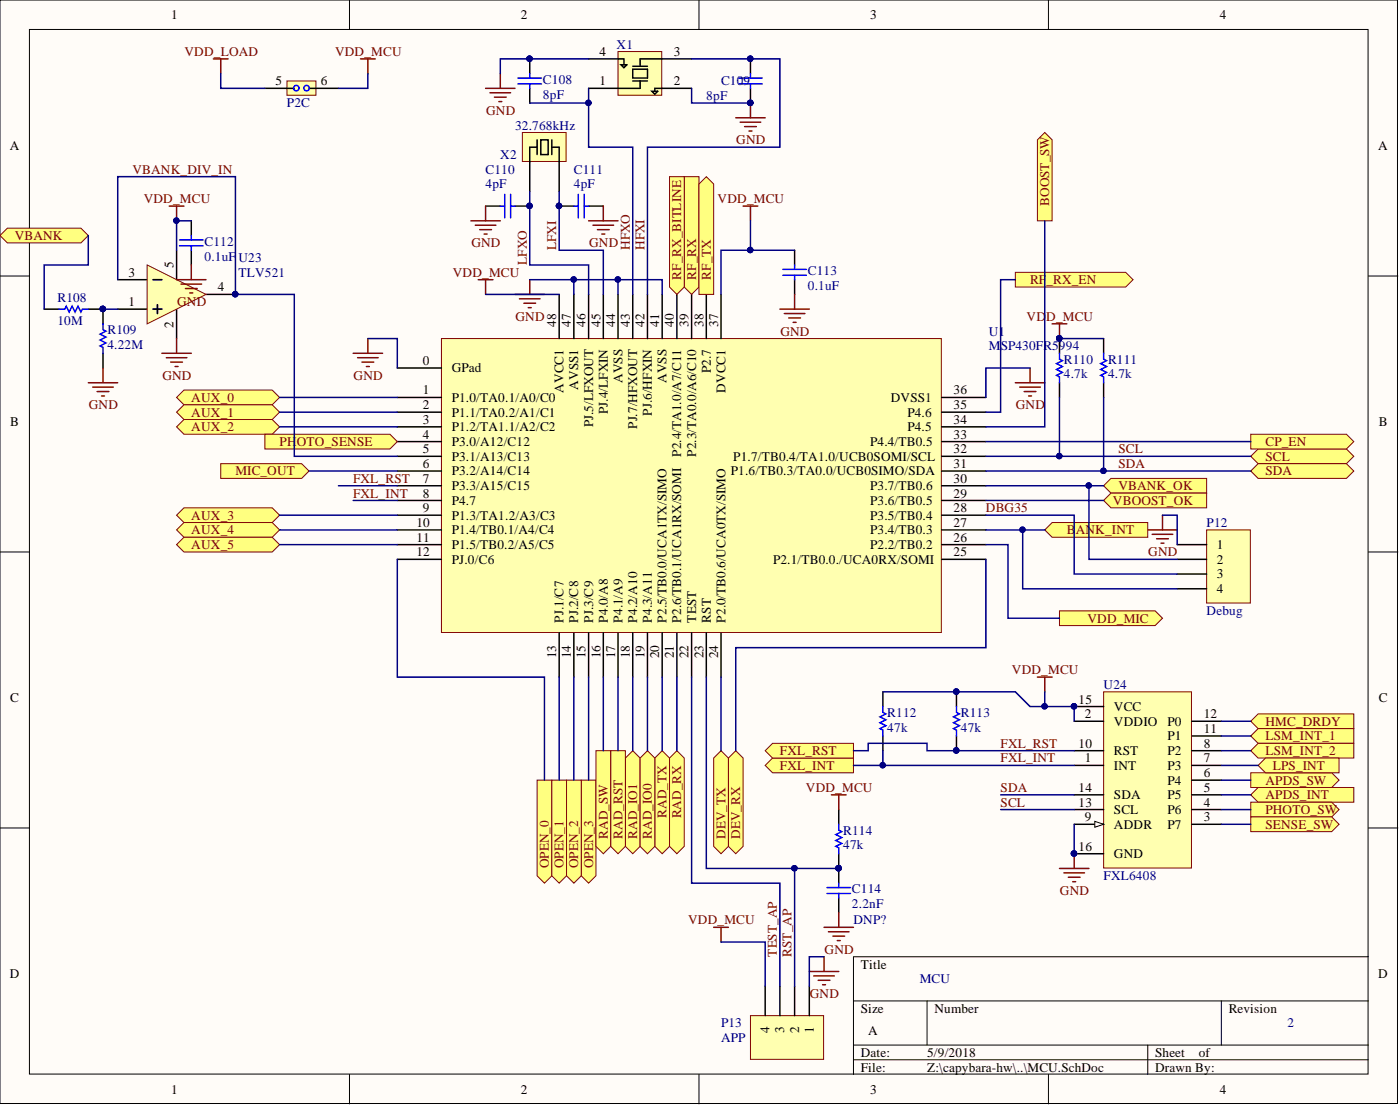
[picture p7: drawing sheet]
<svg xmlns="http://www.w3.org/2000/svg" width="241mm" height="190mm" viewBox="0 0 241 190" stroke-linecap="round" stroke-linejoin="round" font-family="sans-serif">
<defs><g id="words">
<g font-size="2.3">
<text x="29.5" y="3.3">1</text>
<text x="89.8" y="3.3">2</text>
<text x="150" y="3.3">3</text>
<text x="210.3" y="3.3">4</text>
<text x="103.3" y="9.6">4</text>
<text x="116.2" y="9.6">3</text>
<text x="47.5" y="14.7">5</text>
<text x="55.3" y="14.7">6</text>
<text x="103.3" y="14.7">1</text>
<text x="116.2" y="14.7">2</text>
<text x="1.7" y="25.8">A</text>
<text x="237.6" y="25.8">A</text>
<text x="22.1" y="47.7">3</text>
<text x="29.9" y="46.1" transform="rotate(-90 29.9 46.1)">5</text>
<text x="22.1" y="52.7">1</text>
<text x="37.5" y="50.2">4</text>
<text x="29.9" y="56.5" transform="rotate(-90 29.9 56.5)">2</text>
<text x="95.9" y="56.3" transform="rotate(-90 95.9 56.3)">48</text>
<text x="98.4" y="56.3" transform="rotate(-90 98.4 56.3)">47</text>
<text x="100.9" y="56.3" transform="rotate(-90 100.9 56.3)">46</text>
<text x="103.5" y="56.3" transform="rotate(-90 103.5 56.3)">45</text>
<text x="106" y="56.3" transform="rotate(-90 106 56.3)">44</text>
<text x="108.6" y="56.3" transform="rotate(-90 108.6 56.3)">43</text>
<text x="111.1" y="56.3" transform="rotate(-90 111.1 56.3)">42</text>
<text x="113.6" y="56.3" transform="rotate(-90 113.6 56.3)">41</text>
<text x="116.2" y="56.3" transform="rotate(-90 116.2 56.3)">40</text>
<text x="118.7" y="56.3" transform="rotate(-90 118.7 56.3)">39</text>
<text x="121.2" y="56.3" transform="rotate(-90 121.2 56.3)">38</text>
<text x="123.8" y="56.3" transform="rotate(-90 123.8 56.3)">37</text>
<text x="72.9" y="62.9">0</text>
<text x="77.9" y="64.1">GPad</text>
<text x="107.3" y="65.9" transform="rotate(-90 107.3 65.9)">AVSS</text>
<text x="114.9" y="65.9" transform="rotate(-90 114.9 65.9)">AVSS</text>
<text x="122.5" y="64.2" transform="rotate(-90 122.5 64.2)">P2.7</text>
<text x="72.9" y="67.9">1</text>
<text x="72.9" y="70.5">2</text>
<text x="77.9" y="69.2">P1.0/TA0.1/A0/C0</text>
<text x="77.9" y="71.8">P1.1/TA0.2/A1/C1</text>
<text x="97.1" y="67.6" transform="rotate(-90 97.1 67.6)">AVCC1</text>
<text x="99.7" y="67.1" transform="rotate(-90 99.7 67.1)">AVSS1</text>
<text x="104.7" y="71.3" transform="rotate(-90 104.7 71.3)">PJ.4/LFXIN</text>
<text x="112.4" y="71.6" transform="rotate(-90 112.4 71.6)">PJ.6/HFXIN</text>
<text x="125" y="67.6" transform="rotate(-90 125 67.6)">DVCC1</text>
<text x="153.5" y="69.2">DVSS1</text>
<text x="156.4" y="71.8">P4.6</text>
<text x="164.3" y="70.5">35</text>
<text x="164.3" y="67.9">36</text>
<text x="1.8" y="73.4">B</text>
<text x="72.9" y="73">3</text>
<text x="72.9" y="75.6">4</text>
<text x="77.9" y="74.3">P1.2/TA1.1/A2/C2</text>
<text x="77.9" y="76.8">P3.0/A12/C12</text>
<text x="102.2" y="73.6" transform="rotate(-90 102.2 73.6)">PJ.5/LFXOUT</text>
<text x="109.8" y="73.9" transform="rotate(-90 109.8 73.9)">PJ.7/HFXOUT</text>
<text x="150" y="76.8">P4.4/TB0.5</text>
<text x="156.4" y="74.3">P4.5</text>
<text x="164.3" y="75.6">33</text>
<text x="164.3" y="73">34</text>
<text x="237.6" y="73.4">B</text>
<text x="72.9" y="78.1">5</text>
<text x="72.9" y="80.6">6</text>
<text x="72.9" y="83.2">7</text>
<text x="77.9" y="79.4">P3.1/A13/C13</text>
<text x="77.9" y="81.9">P3.2/A14/C14</text>
<text x="117.4" y="78.7" transform="rotate(-90 117.4 78.7)">P2.4/TA1.0/A7/C11</text>
<text x="120" y="78.7" transform="rotate(-90 120 78.7)">P2.3/TA0.0/A6/C10</text>
<text x="126" y="81.9">P1.6/TB0.3/TA0.0/UCB0SIMO/SDA</text>
<text x="126.4" y="79.4">P1.7/TB0.4/TA1.0/UCB0SOMI/SCL</text>
<text x="164.3" y="83.2">30</text>
<text x="164.3" y="80.6">31</text>
<text x="164.3" y="78.1">32</text>
<text x="72.9" y="85.7">8</text>
<text x="72.9" y="88.2">9</text>
<text x="77.9" y="84.4">P3.3/A15/C15</text>
<text x="77.9" y="87">P4.7</text>
<text x="77.9" y="89.5">P1.3/TA1.2/A3/C3</text>
<text x="150" y="89.5">P3.5/TB0.4</text>
<text x="150" y="87">P3.6/TB0.5</text>
<text x="150" y="84.4">P3.7/TB0.6</text>
<text x="164.3" y="88.2">28</text>
<text x="164.3" y="85.7">29</text>
<text x="71.8" y="90.8">10</text>
<text x="71.8" y="93.3">11</text>
<text x="71.8" y="95.8">12</text>
<text x="77.9" y="92">P1.4/TB0.1/A4/C4</text>
<text x="77.9" y="94.6">P1.5/TB0.2/A5/C5</text>
<text x="150" y="94.6">P2.2/TB0.2</text>
<text x="150" y="92">P3.4/TB0.3</text>
<text x="164.3" y="95.8">25</text>
<text x="164.3" y="93.3">26</text>
<text x="164.3" y="90.8">27</text>
<text x="209.7" y="94.6">1</text>
<text x="77.9" y="97.1">PJ.0/C6</text>
<text x="133.2" y="97.1">P2.1/TB0.0./UCA0RX/SOMI</text>
<text x="209.7" y="97.1">2</text>
<text x="209.7" y="99.6">3</text>
<text x="97.1" y="107.2" transform="rotate(-90 97.1 107.2)">PJ.1/C7</text>
<text x="99.7" y="107.2" transform="rotate(-90 99.7 107.2)">PJ.2/C8</text>
<text x="102.2" y="107.2" transform="rotate(-90 102.2 107.2)">PJ.3/C9</text>
<text x="104.7" y="107.2" transform="rotate(-90 104.7 107.2)">P4.0/A8</text>
<text x="107.3" y="107.2" transform="rotate(-90 107.3 107.2)">P4.1/A9</text>
<text x="109.8" y="107.2" transform="rotate(-90 109.8 107.2)">P4.2/A10</text>
<text x="112.4" y="107.2" transform="rotate(-90 112.4 107.2)">P4.3/A11</text>
<text x="114.9" y="107.2" transform="rotate(-90 114.9 107.2)">P2.5/TB0.0/UCA1TX/SIMO</text>
<text x="117.4" y="107.2" transform="rotate(-90 117.4 107.2)">P2.6/TB0.1/UCA1RX/SOMI</text>
<text x="120" y="107.2" transform="rotate(-90 120 107.2)">TEST</text>
<text x="122.5" y="107.2" transform="rotate(-90 122.5 107.2)">RST</text>
<text x="125" y="107.2" transform="rotate(-90 125 107.2)">P2.0/TB0.6/UCA0TX/SIMO</text>
<text x="209.7" y="102.2">4</text>
<text x="95.9" y="113.3" transform="rotate(-90 95.9 113.3)">13</text>
<text x="98.4" y="113.3" transform="rotate(-90 98.4 113.3)">14</text>
<text x="100.9" y="113.3" transform="rotate(-90 100.9 113.3)">15</text>
<text x="103.5" y="113.3" transform="rotate(-90 103.5 113.3)">16</text>
<text x="106" y="113.3" transform="rotate(-90 106 113.3)">17</text>
<text x="108.6" y="113.3" transform="rotate(-90 108.6 113.3)">18</text>
<text x="111.1" y="113.3" transform="rotate(-90 111.1 113.3)">19</text>
<text x="113.6" y="113.3" transform="rotate(-90 113.6 113.3)">20</text>
<text x="116.2" y="113.3" transform="rotate(-90 116.2 113.3)">21</text>
<text x="118.7" y="113.3" transform="rotate(-90 118.7 113.3)">22</text>
<text x="121.2" y="113.3" transform="rotate(-90 121.2 113.3)">23</text>
<text x="123.8" y="113.3" transform="rotate(-90 123.8 113.3)">24</text>
<text x="1.8" y="120.9">C</text>
<text x="185.9" y="121.2">15</text>
<text x="187" y="123.7">2</text>
<text x="192" y="122.5">VCC</text>
<text x="192" y="125">VDDIO</text>
<text x="201.2" y="125">P0</text>
<text x="207.5" y="123.7">12</text>
<text x="237.6" y="120.9">C</text>
<text x="185.9" y="128.8">10</text>
<text x="187" y="131.3">1</text>
<text x="192" y="130.1">RST</text>
<text x="201.2" y="127.5">P1</text>
<text x="201.2" y="130.1">P2</text>
<text x="207.5" y="126.3">11</text>
<text x="207.5" y="128.8">8</text>
<text x="207.5" y="131.3">7</text>
<text x="185.9" y="136.4">14</text>
<text x="192" y="137.7">SDA</text>
<text x="192" y="132.6">INT</text>
<text x="201.2" y="132.6">P3</text>
<text x="201.2" y="135.1">P4</text>
<text x="201.2" y="137.7">P5</text>
<text x="207.5" y="133.9">6</text>
<text x="207.5" y="136.4">5</text>
<text x="185.9" y="138.9">13</text>
<text x="187" y="141.5">9</text>
<text x="192" y="140.2">SCL</text>
<text x="192" y="142.7">ADDR</text>
<text x="201.2" y="140.2">P6</text>
<text x="201.2" y="142.7">P7</text>
<text x="207.5" y="138.9">4</text>
<text x="207.5" y="141.5">3</text>
<text x="185.9" y="146.5">16</text>
<text x="192" y="147.8">GND</text>
<text x="148.4" y="166.8">Title</text>
<text x="1.7" y="168.4">D</text>
<text x="237.6" y="168.4">D</text>
<text x="132.6" y="177.9" transform="rotate(-90 132.6 177.9)">4</text>
<text x="135.2" y="177.9" transform="rotate(-90 135.2 177.9)">3</text>
<text x="137.7" y="177.9" transform="rotate(-90 137.7 177.9)">2</text>
<text x="140.3" y="177.9" transform="rotate(-90 140.3 177.9)">1</text>
<text x="148.4" y="174.4">Size</text>
<text x="149.6" y="178.2">A</text>
<text x="161.1" y="174.4">Number</text>
<text x="211.8" y="174.4">Revision</text>
<text x="148.4" y="182">Date:</text>
<text x="148.4" y="184.6">File:</text>
<text x="159.8" y="182">5/9/2018</text>
<text x="159.8" y="184.6">Z:\capybara-hw\..\MCU.SchDoc</text>
<text x="199.1" y="182">Sheet</text>
<text x="199.1" y="184.6">Drawn By:</text>
<text x="206.6" y="182">of</text>
<text x="29.5" y="188.4">1</text>
<text x="89.8" y="188.4">2</text>
<text x="150" y="188.4">3</text>
<text x="210.3" y="188.4">4</text>
</g>
<g font-size="2.3" fill="#800000">
<text x="31.8" y="9.6">VDD_LOAD</text>
<text x="57.7" y="9.6">VDD_MCU</text>
<text x="83.8" y="19.8">GND</text>
<text x="22.8" y="29.9">VBANK_DIV_IN</text>
<text x="126.9" y="24.9">GND</text>
<text x="24.8" y="35">VDD_MCU</text>
<text x="123.7" y="35">VDD_MCU</text>
<text x="180.8" y="35.5" transform="rotate(-90 180.8 35.5)">BOOST_SW</text>
<text x="2.5" y="41.3">VBANK</text>
<text x="78" y="47.7">VDD_MCU</text>
<text x="81.2" y="42.6">GND</text>
<text x="90.8" y="45.6" transform="rotate(-90 90.8 45.6)">LFXO</text>
<text x="95.9" y="43.1" transform="rotate(-90 95.9 43.1)">LFXI</text>
<text x="101.5" y="42.6">GND</text>
<text x="108.6" y="43.1" transform="rotate(-90 108.6 43.1)">HFXO</text>
<text x="111.1" y="43.1" transform="rotate(-90 111.1 43.1)">HFXI</text>
<text x="30.5" y="52.7">GND</text>
<text x="117.4" y="48.2" transform="rotate(-90 117.4 48.2)">RF_RX_BITLINE</text>
<text x="120" y="48.2" transform="rotate(-90 120 48.2)">RF_RX</text>
<text x="122.5" y="48.2" transform="rotate(-90 122.5 48.2)">RF_TX</text>
<text x="177.5" y="48.9">RF_RX_EN</text>
<text x="88.9" y="55.3">GND</text>
<text x="134.5" y="57.8">GND</text>
<text x="176.9" y="55.3">VD</text>
<text x="180.3" y="55.3">D_MCU</text>
<text x="28" y="65.4">GND</text>
<text x="61" y="65.4">GND</text>
<text x="15.3" y="70.5">GND</text>
<text x="33" y="69.2">AUX_0</text>
<text x="33" y="71.8">AUX_1</text>
<text x="175.1" y="70.5">GND</text>
<text x="33" y="74.3">AUX_2</text>
<text x="48.2" y="76.8">PH</text>
<text x="51.1" y="76.8">OTO_SENSE</text>
<text x="218.1" y="76.8">CP_EN</text>
<text x="40.6" y="81.9">MIC_OUT</text>
<text x="60.9" y="83.2">FXL_RST</text>
<text x="192.8" y="78.1">SCL</text>
<text x="192.8" y="80.6">SDA</text>
<text x="218.1" y="79.4">SCL</text>
<text x="218.1" y="81.9">SDA</text>
<text x="33" y="89.5">AUX_3</text>
<text x="60.9" y="85.7">FXL_INT</text>
<text x="169.9" y="88.2">DBG35</text>
<text x="191.8" y="87">VBOOST_OK</text>
<text x="192.8" y="84.4">VBANK_OK</text>
<text x="33" y="92">AUX_4</text>
<text x="33" y="94.6">AUX_5</text>
<text x="183.9" y="92">BANK_INT</text>
<text x="197.9" y="95.8">GND</text>
<text x="187.4" y="107.2">VDD_MIC</text>
<text x="174.4" y="116.1">VDD_MCU</text>
<text x="218.1" y="125">HMC_DRDY</text>
<text x="134.4" y="130.1">FXL_RST</text>
<text x="172.5" y="128.8">FXL_RST</text>
<text x="172.5" y="131.3">FXL_INT</text>
<text x="218.1" y="127.5">LSM_INT_1</text>
<text x="218.1" y="130.1">LSM_INT_2</text>
<text x="134.4" y="132.6">FXL_INT</text>
<text x="138.9" y="136.4">VDD_MCU</text>
<text x="172.5" y="136.4">SDA</text>
<text x="218.1" y="137.7">APDS_INT</text>
<text x="218.1" y="135.1">APDS_SW</text>
<text x="219.4" y="132.6">LPS_INT</text>
<text x="114.9" y="140.9" transform="rotate(-90 114.9 140.9)">RAD_TX</text>
<text x="117.4" y="141" transform="rotate(-90 117.4 141)">RAD_RX</text>
<text x="172.5" y="138.9">SCL</text>
<text x="218.1" y="140.2">PHOTO_SW</text>
<text x="218.1" y="142.7">SENSE_SW</text>
<text x="94.6" y="149.6" transform="rotate(-90 94.6 149.6)">OPEN_0</text>
<text x="97.1" y="149.6" transform="rotate(-90 97.1 149.6)">OPEN_1</text>
<text x="99.7" y="149.6" transform="rotate(-90 99.7 149.6)">OPEN_2</text>
<text x="102.2" y="149.6" transform="rotate(-90 102.2 149.6)">OPEN_3</text>
<text x="104.7" y="144.5" transform="rotate(-90 104.7 144.5)">RAD_SW</text>
<text x="107.3" y="144.5" transform="rotate(-90 107.3 144.5)">RAD_RST</text>
<text x="109.8" y="144.5" transform="rotate(-90 109.8 144.5)">RAD_IO1</text>
<text x="112.4" y="144.5" transform="rotate(-90 112.4 144.5)">RAD_IO0</text>
<text x="125" y="144.5" transform="rotate(-90 125 144.5)">DEV_TX</text>
<text x="127.6" y="144.5" transform="rotate(-90 127.6 144.5)">DEV_RX</text>
<text x="182.7" y="154.1">GND</text>
<text x="118.6" y="159.2">VDD_MCU</text>
<text x="133.9" y="164.8" transform="rotate(-90 133.9 164.8)">TEST_AP</text>
<text x="136.4" y="164.8" transform="rotate(-90 136.4 164.8)">RST_AP</text>
<text x="142.1" y="164.3">GND</text>
<text x="139.6" y="171.9">GND</text>
</g>
<g font-size="2.3" fill="#000080">
<text x="106.3" y="8.4">X1</text>
<text x="93.6" y="17">8pF</text>
<text x="93.6" y="14.5">C108</text>
<text x="121.7" y="17.2">8pF</text>
<text x="124.3" y="14.7">C109</text>
<text x="49.5" y="18.5">P2C</text>
<text x="88.8" y="22.3">32.768kHz</text>
<text x="83.7" y="29.9">C110</text>
<text x="86.2" y="27.4">X2</text>
<text x="98.9" y="29.9">C111</text>
<text x="83.7" y="32.5">4pF</text>
<text x="98.9" y="32.5">4pF</text>
<text x="35.3" y="44.9">0.1uF</text>
<text x="35.3" y="42.3">C112</text>
<text x="41.1" y="45.1">U23</text>
<text x="41.1" y="47.7">TLV521</text>
<text x="139.2" y="47.4">C113</text>
<text x="9.9" y="52">R108</text>
<text x="139.2" y="49.9">0.1uF</text>
<text x="9.9" y="56">10M</text>
<text x="18.5" y="57.6">R109</text>
<text x="170.4" y="57.8">U1</text>
<text x="18.5" y="60.1">4.22M</text>
<text x="170.4" y="60.3">MSP430FR5994</text>
<text x="183.4" y="65.2">4.7k</text>
<text x="183.4" y="62.6">R110</text>
<text x="191" y="65.2">4.7k</text>
<text x="191" y="62.6">R111</text>
<text x="208" y="90.8">P12</text>
<text x="208" y="106">Debug</text>
<text x="190.2" y="118.7">U24</text>
<text x="152.9" y="123.5">R112</text>
<text x="165.6" y="123.5">R113</text>
<text x="152.9" y="126">47k</text>
<text x="165.6" y="126">47k</text>
<text x="145.3" y="143.8">R114</text>
<text x="145.3" y="146.3">47k</text>
<text x="146.8" y="153.9">C114</text>
<text x="190.2" y="151.6">FXL6408</text>
<text x="146.8" y="156.4">2.2nF</text>
<text x="147.1" y="159.2">DNP?</text>
<text x="158.5" y="169.4">MCU</text>
<text x="124.3" y="177">P13</text>
<text x="124.3" y="179.5">APP</text>
<text x="221.9" y="177">2</text>
</g>
</g></defs>
<g fill="#fffcf8" stroke="#000" stroke-width=".17">
<path d="M0 0h240.9v190.1h-240.9z"/>
<path d="M5.1 5.1h230.7v179.9h-230.7z"/>
</g>
<g fill="none" stroke="#000" stroke-width=".17">
<path d="M60.2 0v5.1M120.5 0v5.1M180.7 0v5.1M0 47.5h5.1M235.9 47.5h5M0 95.1h5.1M235.9 95.1h5M0 142.6h5.1M235.9 142.6h5M147.1 172.4h88.8M159.8 172.4v7.6M210.5 172.4v7.6"/>
<path d="M235.9 164.8h-88.8v20.3M60.2 185.1v5M120.5 185.1v5M147.1 180h88.8M147.1 182.5h88.8M180.7 185.1v5M197.8 180v5.1"/>
</g>
<path d="M76.1 58.3h86.1v50.6h-86.1z" fill="#ffffb0" stroke="#800000" stroke-width=".17"/>
<g fill="none" stroke="#000" stroke-width=".25">
<path d="M96.4 50.7v7.6M98.9 50.7v7.6M101.4 50.7v7.6M104 50.7v7.6M106.5 50.7v7.6M109.1 50.7v7.6M111.6 50.7v7.6M114.1 50.7v7.6M116.7 50.7v7.6M119.2 50.7v7.6M121.7 50.7v7.6M124.3 50.7v7.6"/>
<path d="M68.5 68.5h7.6M68.5 71h7.6M68.5 73.5h7.6M68.5 76.1h7.6M68.5 78.6h7.6M68.5 63.4h7.6M162.3 68.5h7.6M162.3 71h7.6M162.3 73.5h7.6M162.3 76.1h7.6M162.3 78.6h7.6M68.5 81.1h7.6"/>
<path d="M68.5 83.7h7.6M68.5 86.2h7.6M68.5 88.7h7.6M68.5 91.3h7.6M68.5 93.8h7.6M68.5 96.3h7.6M162.3 81.1h7.6M162.3 83.7h7.6M162.3 86.2h7.6M162.3 88.7h7.6M162.3 91.3h7.6M162.3 93.8h7.6"/>
<path d="M162.3 96.3h7.6M96.4 109v7.6M98.9 109v7.6M101.4 109v7.6M104 109v7.6M106.5 109v7.6M109.1 109v7.6M111.6 109v7.6M114.1 109v7.6M116.7 109v7.6M119.2 109v7.6M121.7 109v7.6"/>
<path d="M124.3 109v7.6"/>
</g>
<path d="M63.4 58.3v2.6M60.9 60.9h5M61.6 61.6h3.6M62.4 62.4h2M63.2 63.1h.5" fill="none" stroke="#800000" stroke-width=".25"/>
<g fill="#ffff80" stroke="#800000" stroke-width=".17">
<path d="M30.4 68.5l1.3-1.3h15.2l1.3 1.3-1.3 1.2h-15.2z" fill-rule="evenodd"/>
<path d="M30.4 71l1.3-1.3h15.2l1.3 1.3-1.3 1.3h-15.2z" fill-rule="evenodd"/>
<path d="M30.4 73.5l1.3-1.2h15.2l1.3 1.2-1.3 1.3h-15.2z" fill-rule="evenodd"/>
<path d="M30.4 88.7l1.3-1.2h15.2l1.3 1.2-1.3 1.3h-15.2z" fill-rule="evenodd"/>
<path d="M30.4 91.3l1.3-1.3h15.2l1.3 1.3-1.3 1.2h-15.2z" fill-rule="evenodd"/>
<path d="M30.4 93.8l1.3-1.3h15.2l1.3 1.3-1.3 1.3h-15.2z" fill-rule="evenodd"/>
<path d="M215.6 136.9l1.2-1.3h16.5v2.6h-16.5z" fill-rule="evenodd"/>
<path d="M215.6 124.2l1.2-1.2h16.5v2.5h-16.5z" fill-rule="evenodd"/>
<path d="M215.6 126.8l1.2-1.3h16.5v2.5h-16.5z" fill-rule="evenodd"/>
<path d="M92.6 134.4h2.5v16.5l-1.3 1.2-1.2-1.2z" fill-rule="evenodd"/>
<path d="M95.1 134.4h2.5v16.5l-1.2 1.2-1.3-1.2z" fill-rule="evenodd"/>
<path d="M100.2 134.4h2.5v16.5l-1.3 1.2-1.2-1.2z" fill-rule="evenodd"/>
<path d="M97.6 134.4h2.6v16.5l-1.3 1.2-1.3-1.2z" fill-rule="evenodd"/>
<path d="M112.9 130.6l1.2-1.3 1.3 1.3v15.2l-1.3 1.2-1.2-1.2z" fill-rule="evenodd"/>
<path d="M115.4 130.6l1.3-1.3 1.2 1.3v15.2l-1.2 1.2-1.3-1.2z" fill-rule="evenodd"/>
<path d="M125.5 130.6l1.3-1.3 1.3 1.3v15.2l-1.3 1.2-1.3-1.2z" fill-rule="evenodd"/>
<path d="M123 130.6l1.3-1.3 1.2 1.3v15.2l-1.2 1.2-1.3-1.2z" fill-rule="evenodd"/>
<path d="M190.2 83.7l1.3-1.3h16.5v2.5h-16.5z" fill-rule="evenodd"/>
<path d="M190.2 86.2l1.3-1.3h16.5v2.6h-16.5z" fill-rule="evenodd"/>
<path d="M215.6 78.6l1.2-1.3h15.3l1.2 1.3-1.2 1.3h-15.3z" fill-rule="evenodd"/>
<path d="M215.6 81.1l1.2-1.2h15.3l1.2 1.2-1.2 1.3h-15.3z" fill-rule="evenodd"/>
<path d="M215.6 74.8h16.5l1.2 1.3-1.2 1.2h-16.5z" fill-rule="evenodd"/>
<path d="M178.8 24.1l1.3-1.3 1.2 1.3v13.9h-2.5z" fill-rule="evenodd"/>
</g>
<path d="M88.8 50.7h5M89.5 51.5h3.6M90.3 52.2h2M91.1 53h.5M91.3 48.2v2.5" fill="none" stroke="#800000" stroke-width=".25"/>
<path d="M106.5 8.9h7.6v7.5h-7.6z" fill="#ffffb0" stroke="#800000" stroke-width=".17"/>
<path d="M101.4 10.1h6.1v1.1M107 11.2h1l-.5 .5zM109.1 11.4h2.5M109.1 11.9h2.5v1.5h-2.5zM109.1 13.9h2.5M110.3 13.9v1.3h-8.9M112.4 15.7h1l-.5 .5zM119.2 15.2h-6.3v.5M119.2 10.1h-8.9v1.3" fill="none" stroke="#000" stroke-width=".25"/>
<path d="M90 22.8h7.6v5h-7.6z" fill="#ffffb0" stroke="#800000" stroke-width=".17"/>
<g fill="none" stroke="#000" stroke-width=".25">
<path d="M91.3 10.1v2.6M91.3 15.2v2.6M129.3 10.1v2.6M129.3 15.2v2.6M83.7 35.5h2.5M88.8 35.5h2.5M92.6 25.4h-1.3v7.6M92.6 24.1v2.5M93.2 24.1h1.3v2.5h-1.3zM95.1 25.4h1.3v7.6M95.1 24.1v2.5M96.4 35.5h2.5"/>
<path d="M101.4 35.5h2.6"/>
</g>
<g fill="#000080" stroke="#000080" stroke-width=".17">
<circle cx="91.3" cy="10.1" r=".47"/>
<circle cx="129.3" cy="17.7" r=".47"/>
<circle cx="129.3" cy="10.1" r=".47"/>
<circle cx="91.3" cy="35.5" r=".47"/>
<circle cx="96.3" cy="35.5" r=".47"/>
</g>
<g fill="none" stroke="#00f" stroke-width=".25">
<path d="M89.3 13.4h4M89.3 14.5h4M91.3 12.7v.7M91.3 14.5v.7M127.3 13.4h4.1M127.3 14.5h4.1M129.3 12.7v.7M129.3 14.5v.7M86.2 35.5h.8M87 33.5v4M88 33.5v4M88 35.5h.8"/>
<path d="M98.9 35.5h.8M99.7 33.5v4M100.7 35.5h.7M100.7 33.5v4"/>
</g>
<g fill="none" stroke="#800000" stroke-width=".25">
<path d="M83.7 15.2h5.1M84.5 16h3.5M85.2 16.7h2M86 17.5h.5M86.2 12.7v2.5M129.3 17.8v2.5M81.2 38h5M81.9 38.8h3.6M82.7 39.6h2M83.7 35.5v2.5M101.4 38h5.1M102.2 38.8h3.6"/>
<path d="M103 39.6h2M104 35.5v2.5M126.8 20.3h5.1M127.6 21h3.5M128.1 35.5h2.5M128.3 21.8h2.1M129.1 22.6h.5M129.3 35.5v2.5M82.4 48.2h2.6M83.4 40.3h.5M83.7 48.2v2.5M103.7 40.3h.5"/>
<path d="M175 65.9h5.1M175.8 66.7h3.5M176.5 67.4h2.1M177.3 68.2h.5M177.5 63.4v2.5"/>
</g>
<g fill="#ffff80" stroke="#800000" stroke-width=".17">
<path d="M107.8 130.6l1.3-1.3 1.2 1.3v15.2l-1.2 1.2-1.3-1.2z" fill-rule="evenodd"/>
<path d="M110.3 130.6l1.3-1.3 1.3 1.3v15.2l-1.3 1.2-1.3-1.2z" fill-rule="evenodd"/>
<path d="M105.3 129.3h2.5v16.5l-1.3 1.2-1.2-1.2z" fill-rule="evenodd"/>
<path d="M102.7 129.3h2.6v16.5l-1.3 1.2-1.3-1.2z" fill-rule="evenodd"/>
</g>
<path d="M7.6 53.2h2.5M15.2 53.2h2.6v2.6M17.8 60.9v2.5" fill="none" stroke="#000" stroke-width=".25"/>
<circle cx="17.7" cy="53.2" r=".47" fill="#000080" stroke="#000080" stroke-width=".17"/>
<path d="M10.1 53.2h1.1l.2-.5 .5 1.1 .5-1.1 .5 1.1 .5-1.1 .5 1.1 .3-.6h1M17.8 55.8v1l.5 .2-1.1 .6 1.1 .5-1.1 .5 1.1 .5-1.1 .5 .6 .2v1.1" fill="none" stroke="#00f" stroke-width=".25"/>
<path d="M15.2 65.9h5.1M16 66.7h3.5M16.7 67.4h2.1M17.5 68.2h.5M17.8 63.4v2.5" fill="none" stroke="#800000" stroke-width=".25"/>
<g fill="#ffff80" stroke="#800000" stroke-width=".17">
<path d="M0 40.6l1.3-1.3h12.6l1.3 1.3-1.3 1.2h-12.6z" fill-rule="evenodd"/>
<path d="M215.6 129.3l1.2-1.3h16.5v2.6h-16.5z" fill-rule="evenodd"/>
</g>
<path d="M190.2 119.2h15.2v30.3h-15.2z" fill="#ffffb0" stroke="#800000" stroke-width=".17"/>
<g fill="none" stroke="#000" stroke-width=".25">
<path d="M185.1 136.9h5.1M185.1 139.4h5.1M185.1 121.7h5.1M205.4 124.2h5.1M205.4 126.8h5.1M205.4 129.3h5.1M205.4 131.8h5.1M205.4 134.4h5.1M205.4 136.9h5.1M205.4 139.4h5.1M185.1 147h5.1M185.1 142h5.1"/>
<path d="M205.4 142h5.1"/>
</g>
<g fill="#000080" stroke="#000080" stroke-width=".17">
<circle cx="185.1" cy="147" r=".47"/>
<circle cx="185.1" cy="121.7" r=".47"/>
</g>
<path d="M188.7 141.5l1.5 .5-1.5 .5z" fill="#fffcf8"/>
<path d="M188.7 141.5l1.5 .5-1.5 .5z" fill="none" stroke="#000" stroke-width=".17"/>
<path d="M185.1 131.8h5.1M185.1 129.3h5.1M185.1 124.2h5.1" fill="none" stroke="#000" stroke-width=".25"/>
<g fill="#000080" stroke="#000080" stroke-width=".17">
<circle cx="185.1" cy="147" r=".47"/>
<circle cx="185.1" cy="121.7" r=".47"/>
</g>
<path d="M215.6 133.1h13.9l1.3 1.3-1.3 1.2h-13.9z" fill-rule="evenodd" fill="#ffff80" stroke="#800000" stroke-width=".17"/>
<path d="M178.8 116.6h2.5M180.1 116.6v2.6M182.6 149.6h5.1M183.4 150.3h3.5M184.1 151.1h2.1M184.9 151.9h.5M185.1 147v2.6" fill="none" stroke="#800000" stroke-width=".25"/>
<g fill="#000080" stroke="#000080" stroke-width=".17">
<circle cx="185.1" cy="147" r=".47"/>
<circle cx="164.8" cy="119.1" r=".47"/>
<circle cx="164.8" cy="129.3" r=".47"/>
</g>
<path d="M152.2 119.2v2.5M164.9 119.2v2.5M152.2 126.8v2.5M164.9 126.8v2.5" fill="none" stroke="#000" stroke-width=".25"/>
<path d="M152.2 121.7v1l.5 .3-1 .5 1 .5-1 .5 1 .5-1 .5 .5 .3v1M164.9 121.7v1l.5 .3-1.1 .5 1.1 .5-1.1 .5 1.1 .5-1.1 .5 .6 .3v1" fill="none" stroke="#00f" stroke-width=".25"/>
<path d="M215.6 138.2h13.9l1.3 1.2-1.3 1.3h-13.9z" fill-rule="evenodd" fill="#ffff80" stroke="#800000" stroke-width=".17"/>
<path d="M129.3 174.9h12.7v7.6h-12.7z" fill="#ffffb0" stroke="#800000" stroke-width=".17"/>
<path d="M182.6 58.3v2.6M190.2 58.3v2.6M182.6 65.9v2.6M190.2 65.9v2.6M144.6 139.4v2.6M144.6 147v5.1M144.6 154.7v2.5M131.9 169.9v5M134.4 169.9v5M137 169.9v5M139.5 169.9v5" fill="none" stroke="#000" stroke-width=".25"/>
<g fill="none" stroke="#800000" stroke-width=".25">
<path d="M181.3 55.8h2.6M182.6 55.8v2.5M143.3 136.9h2.5M144.6 136.9v2.5M123 159.7h2.5M124.3 159.7v2.6M142 159.7h5.1M144.6 157.2v2.5M139.5 167.3h5.1M140.3 168.1h3.5M141 168.9h2M141.8 169.6h.5"/>
<path d="M142 164.8v2.5M142.8 160.5h3.5M143.6 161.2h2M144.3 162h.5"/>
</g>
<g fill="#000080" stroke="#000080" stroke-width=".17">
<circle cx="144.5" cy="149.5" r=".47"/>
<circle cx="182.6" cy="58.3" r=".47"/>
</g>
<path d="M182.6 60.9v1l.5 .2-1 .5 1 .5-1 .5 1 .5-1 .6 .5 .2v1M190.2 60.9v1l.5 .2-1 .5 1 .5-1 .5 1 .5-1 .6 .5 .2v1M142.5 153.9h4.1M142.5 152.9h4.1M144.6 142v1l.5 .2-1 .6 1 .5-1 .5 1 .5-1 .5 .5 .2v1M144.6 152.1v.8M144.6 153.9v.8" fill="none" stroke="#00f" stroke-width=".25"/>
<path d="M208 91.3h7.5v12.6h-7.5z" fill="#ffffb0" stroke="#800000" stroke-width=".17"/>
<path d="M137 43.1v2.5M137 48.2v2.5M202.9 93.8h5.1M202.9 96.3h5.1M202.9 98.9h5.1M202.9 101.4h5.1" fill="none" stroke="#000" stroke-width=".25"/>
<g fill="none" stroke="#800000" stroke-width=".25">
<path d="M36.8 10.1h2.5M38 10.1v2.6M62.1 10.1h2.6M63.4 10.1v2.6M134.4 53.2h5.1M135.2 54h3.5M135.9 54.8h2.1M136.7 55.5h.5M137 50.7v2.5M197.8 91.3h5.1M198.6 92h3.5M199.3 92.8h2.1"/>
<path d="M200.1 93.6h.5M200.4 88.7v2.6"/>
</g>
<path d="M134.9 47.4h4.1M134.9 46.4h4.1M137 45.6v.8M137 47.4v.8" fill="none" stroke="#00f" stroke-width=".25"/>
<g fill="#ffff80" stroke="#800000" stroke-width=".17">
<path d="M175 46.9h19l1.3 1.3-1.3 1.2h-19z" fill-rule="evenodd"/>
<path d="M215.6 140.7h13.9l1.3 1.3-1.3 1.2h-13.9z" fill-rule="evenodd"/>
<path d="M117.9 30.4h2.6v19l-1.3 1.3-1.3-1.3z" fill-rule="evenodd"/>
<path d="M115.4 30.4h2.5v19l-1.2 1.3-1.3-1.3z" fill-rule="evenodd"/>
<path d="M120.5 31.7l1.2-1.3 1.3 1.3v19h-2.5z" fill-rule="evenodd"/>
<path d="M45.7 74.8h21.5l1.3 1.3-1.3 1.2h-21.5z" fill-rule="evenodd"/>
<path d="M216.8 131.8l1.3-1.2h12.7v2.5h-12.7z" fill-rule="evenodd"/>
<path d="M38 79.9h14l1.3 1.2-1.3 1.3h-14z" fill-rule="evenodd"/>
<path d="M182.6 105.2h16.5l1.3 1.3-1.3 1.3h-16.5z" fill-rule="evenodd"/>
<path d="M180.1 91.3l1.2-1.3h16.5v2.5h-16.5z" fill-rule="evenodd"/>
</g>
<path d="M20.3 48.2h5.1M20.3 53.2h5.1M30.4 43.1v5.1M30.4 53.2v5.1M35.5 50.7h5.1" fill="none" stroke="#000" stroke-width=".25"/>
<circle cx="40.5" cy="50.7" r=".47" fill="#000080" stroke="#000080" stroke-width=".17"/>
<path d="M25.4 45.6l10.1 5.1-10.1 5.1z" fill="#ffffb0"/>
<path d="M25.4 45.6l10.1 5.1-10.1 5.1z" fill="none" stroke="#800000" stroke-width=".17"/>
<path d="M26.4 48.2h1.5M26.4 53.2h1.5M27.1 52.5v1.5M30.9 42.3h4.1M30.9 41.3h4.1M33 40.6v.7M33 42.3v.8" fill="none" stroke="#00f" stroke-width=".25"/>
<path d="M33 38v2.6M26.4 48.2h1.5M26.4 53.2h1.5M27.1 52.5v1.5M33 43.1v2.5" fill="none" stroke="#000" stroke-width=".25"/>
<g fill="#000080" stroke="#000080" stroke-width=".17">
<circle cx="40.5" cy="50.7" r=".47"/>
<circle cx="30.4" cy="38" r=".47"/>
</g>
<path d="M29.2 35.5h2.5M30.4 35.5v2.5M30.4 58.3v2.6M30.4 48.2h5.1M31.2 48.9h3.5M32 49.7h2M32.7 50.5h.5M33 45.6v2.6M27.9 60.9h5.1M28.7 61.6h3.5M29.4 62.4h2M30.2 63.1h.5" fill="none" stroke="#800000" stroke-width=".25"/>
<path d="M49.5 13.9h5v2.5h-5z" fill="#ffffb0" stroke="#800000" stroke-width=".17"/>
<path d="M45.7 15.2h5M53.3 15.2h5" fill="none" stroke="#000" stroke-width=".25"/>
<g fill="none" stroke="#00f" stroke-width=".25">
<circle cx="51.1" cy="15.2" r=".47"/>
<circle cx="52.8" cy="15.2" r=".47"/>
</g>
<g fill="none" stroke="#000080" stroke-width=".25">
<path d="M38 12.7v2.5h7.7M63.4 12.7v2.5h-5.1M91.3 17.8h10.1M101.4 10.1h-15.2v2.6M101.4 15.2v10.2h7.7v25.3M119.2 10.1h15.2v15.3h-22.8v25.3M119.2 15.2v2.6h10.1M33 38h-2.6v5.1M91.3 33v12.6h10.1v5.1M96.4 33v10.1h7.6v7.6M129.3 38v5.1h-5v7.6M180.1 38v35.5h-10.2"/>
<path d="M15.2 40.6v5h-7.6v7.6M17.8 53.2h2.5M20.3 48.2v-17.8h20.3v20.3h10.1v27.9h17.8M63.4 58.3h5.1v5.1M83.7 50.7h12.7M91.3 48.2h7.6M106.5 50.7v-2.5h7.6v2.5M106.5 48.2h-7.6v2.5M129.3 43.1h7.7M175 48.2h-2.5v22.8h-2.6M182.6 58.3h7.6M48.2 68.5h20.3"/>
<path d="M48.2 71h20.3M48.2 73.5h20.3M169.9 78.6h45.7M169.9 76.1h45.7M177.5 63.4h-7.6v5.1M182.6 68.5v10.1M190.2 68.5v12.6M48.2 88.7h20.3M48.2 91.3h20.3M48.2 93.8h20.3M53.3 81.1h15.2M58.3 83.7h10.2"/>
<path d="M60.9 86.2h7.6M68.5 96.3v20.3h25.3v17.8M169.9 96.3v15.3h-43.1v17.7M169.9 81.1h45.7M169.9 83.7h20.3M169.9 93.8h3.8v12.7h8.9M169.9 91.3h10.2M169.9 88.7h15.2v10.2h17.8M169.9 86.2h20.3M176.3 91.3v10.1h26.6M187.7 83.7v12.6h15.2M200.4 88.7h2.5v5.1"/>
<path d="M96.4 116.6v17.8M98.9 116.6v17.8M101.4 116.6v17.8M104 116.6v12.7M106.5 116.6v12.7M109.1 116.6v12.7M111.6 116.6v12.7M114.1 116.6v12.7M116.7 116.6v12.7M119.2 116.6v35.5h15.2v17.8M121.7 116.6v33h15.3M124.3 116.6v12.7"/>
<path d="M152.2 119.2h22.8l2.5 2.5h7.6v2.5M180.1 119.2v2.5M152.2 129.3v2.5h32.9M172.5 136.9h12.6M172.5 139.4h12.6M210.5 136.9h5.1M210.5 124.2h5.1M210.5 139.4h5.1M210.5 134.4h5.1M210.5 126.8h5.1M210.5 129.3h5.1M210.5 131.8h6.3"/>
<path d="M144.6 149.6h-7.6v20.3M185.1 142v5M210.5 142h5.1M124.3 162.3h7.6v7.6M142 164.8h-2.5v5.1"/>
</g>
<g fill="#000080" stroke="#000080" stroke-width=".17">
<circle cx="106.5" cy="48.1" r=".47"/>
<circle cx="98.9" cy="48.1" r=".47"/>
<circle cx="129.3" cy="10.1" r=".47"/>
<circle cx="129.3" cy="17.7" r=".47"/>
<circle cx="91.3" cy="10.1" r=".47"/>
<circle cx="101.4" cy="17.7" r=".47"/>
<circle cx="96.3" cy="35.5" r=".47"/>
<circle cx="91.3" cy="35.5" r=".47"/>
<circle cx="185.1" cy="147" r=".47"/>
<circle cx="152.1" cy="131.8" r=".47"/>
<circle cx="136.9" cy="149.5" r=".47"/>
<circle cx="182.6" cy="58.3" r=".47"/>
<circle cx="190.2" cy="81.1" r=".47"/>
<circle cx="182.6" cy="78.6" r=".47"/>
<circle cx="187.6" cy="83.6" r=".47"/>
<circle cx="176.2" cy="91.2" r=".47"/>
<circle cx="17.7" cy="53.2" r=".47"/>
<circle cx="129.3" cy="43.1" r=".47"/>
<circle cx="30.4" cy="38" r=".47"/>
<circle cx="40.5" cy="50.7" r=".47"/>
<circle cx="164.8" cy="119.1" r=".47"/>
<circle cx="180" cy="121.7" r=".47"/>
<circle cx="185.1" cy="121.7" r=".47"/>
<circle cx="144.5" cy="149.5" r=".47"/>
</g>
<g fill="#ffff80" stroke="#800000" stroke-width=".17">
<path d="M131.9 131.8l1.3-1.2h13.9v2.5h-13.9z" fill-rule="evenodd"/>
<path d="M131.9 129.3l1.3-1.3h13.9v2.6h-13.9z" fill-rule="evenodd"/>
</g>
<path d="M147.1 129.3h2.5v-1.3h10.2v1.3h25.3M147.1 131.8h5.1" fill="none" stroke="#000080" stroke-width=".25"/>
<g fill="#000080" stroke="#000080" stroke-width=".17">
<circle cx="164.8" cy="129.3" r=".47"/>
<circle cx="152.1" cy="131.8" r=".47"/>
</g>
<use href="#words"/>
</svg>
